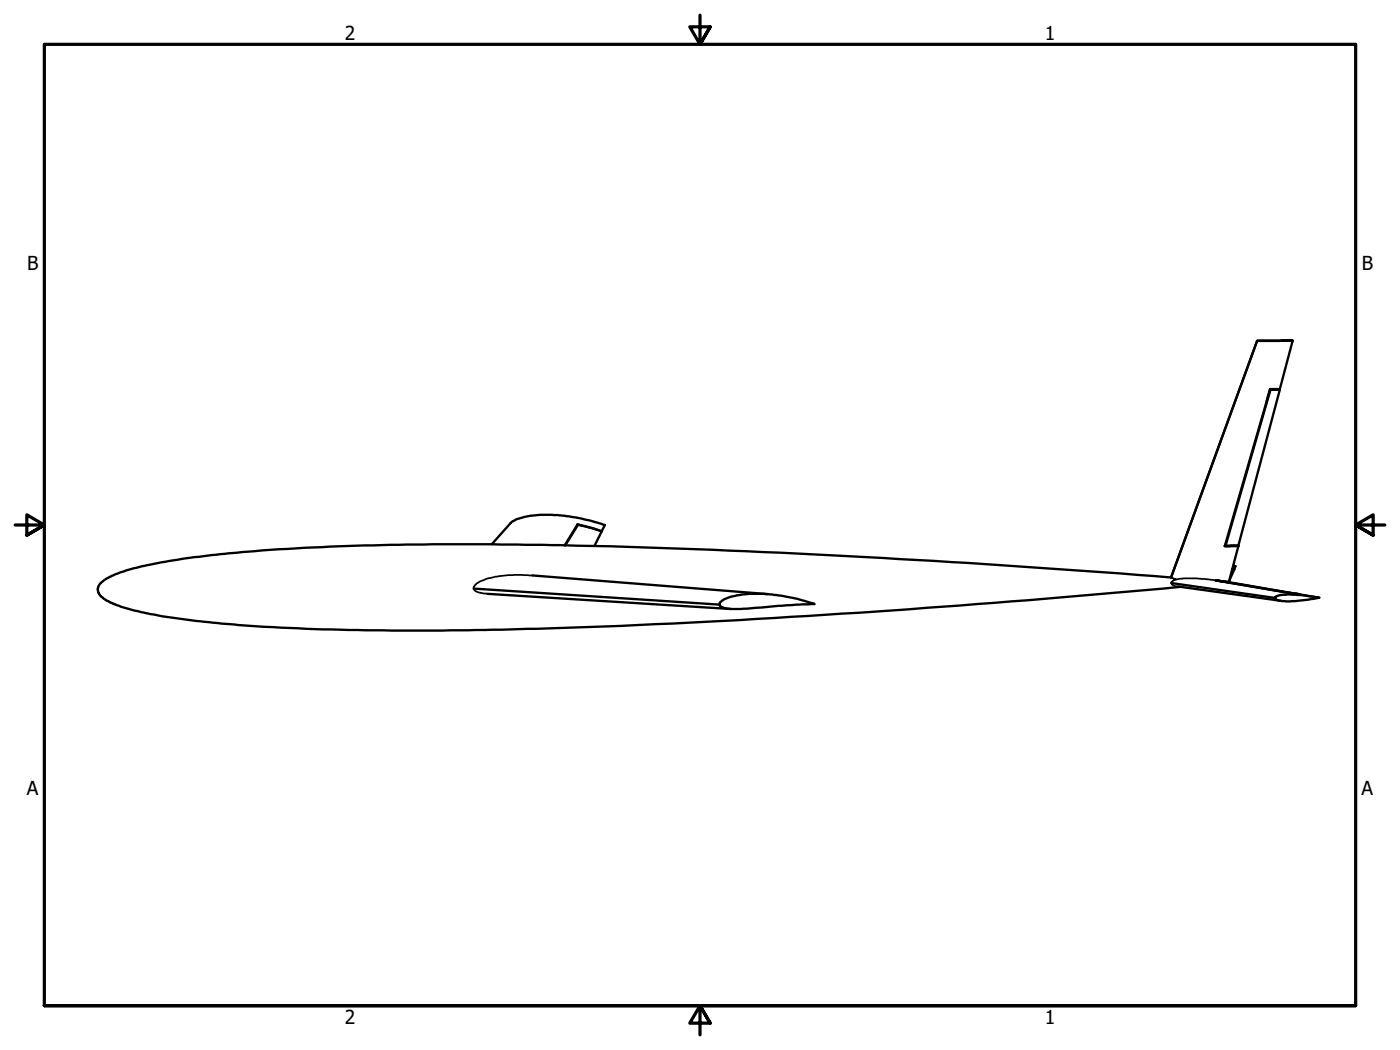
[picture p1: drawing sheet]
<svg xmlns="http://www.w3.org/2000/svg" width="305mm" height="229mm" viewBox="0 0 305 229" stroke-linecap="round" stroke-linejoin="round" font-family="sans-serif">
<defs><g id="words">
<g font-size="4.2">
<text x="75.1" y="8.6">2</text>
<text x="227.5" y="8.6">1</text>
<text x="5.9" y="58.7">B</text>
<text x="296.5" y="58.7">B</text>
<text x="5.8" y="173">A</text>
<text x="296.4" y="173">A</text>
<text x="75.1" y="223">2</text>
<text x="227.5" y="223">1</text>
</g>
</g></defs>
<!-- layer: Visible (ANSI) -->
<g fill="none" stroke="#000" stroke-width=".51">
<path d="M273.7 74.2l-18.7 51.5-14.8-1.1a2089.5 2089.5 0 0 0-131.2-6l-9.3-.1a498.2 498.2 0 0 0-54.5 2.5 88.6 88.6 0 0 0-19.5 3.8 8 8 0 0 0-4.2 2.6l-.2 .8 .2 1a6.9 6.9 0 0 0 3.5 2.4 64.7 64.7 0 0 0 15.8 3.3l3.7 .5a493.6 493.6 0 0 0 51.8 1.9l5.6-.1a1968.4 1968.4 0 0 0 129.2-7.2l25.9-2.2M273.7 74.2h7.7zM281.4 74.2l-2.8 10.5h-2.1l-9.9 34.2h3h-3M276.5 84.8h2.1h-2M276.5 84.8l-.7 2.4M276.5 84.8h.1M276.6 84.8l-9.8 34M278.6 84.8l-9 33.9-2.8 .1M123.1 118.7l2.8-4.5 2.9 .7 2.2 .8-1.6 3.2M125.7 114.2l5.3 1.4 .7-1.3a35.6 35.6 0 0 0-17.1-1.8 6.6 6.6 0 0 0-3.4 1.4l-4.1 4.6M125.7 114.2v.2M125.7 114.2l-2.8 4.5"/>
<path d="M266.7 118.7l.1 .1M269.6 118.9l-2.1 7.8M103.1 128.1l53.6 3.5M106.1 129.3l53 3.3M116 125.3l51.3 4M156.8 131.1a9.2 9.2 0 0 1 5.3-1.7l.9-.1 4.6 .1a41.9 41.9 0 0 1 9.8 2.1l-7.2 .4a75.9 75.9 0 0 1-11.6 .6l-.7-.1a1.14 1.14 0 0 1-1.2-.7v-.4zM255 126.9l22.6 3.3M256.5 127.7l22.4 3.1M264.9 126.4l18.1 3zM267.1 126.7h.4M267.5 126.7l-2.8-.3 22.3 3.7M268.5 123.2l.5 .1-1.5 3.4"/>
<path d="M268.7 124l-.4-.1 .4 .1M277.6 130h.1a5.5 5.5 0 0 1 3.5-.5l2.5 .1 3.6 .5a26.7 26.7 0 0 1-9 .6 .63 .63 0 0 1-.7-.7z"/>
</g>
<g fill="#000">
<circle cx="264.9" cy="126.4" r=".25"/>
<circle cx="267.5" cy="126.7" r=".25"/>
<circle cx="280.8" cy="129.1" r=".25"/>
</g>
<!-- layer: Visible Narrow (ANSI) -->
<path d="M21.5 129.2l.2 .2a7.3 7.3 0 0 0 3.5 2.2M116 125.3l-5.5-.1-2.6 .3-2.2 .6a3.5 3.5 0 0 0-2.6 1.8 1.14 1.14 0 0 0 1.2 1.1l1.8 .3M255 125.7l1 .5-.3 .1a.61 .61 0 0 0-.7 .6 .61 .61 0 0 0 .7 .6l.8 .2M256 126.2l1.6-.3h3l6.5 .8" fill="none" stroke="#000" stroke-width=".38"/>
<!-- layer: Border (ANSI) -->
<path d="M152.4 3.3v6.4l-2.2-3.9h4.4l-2.2 3.9 2.2-3.9M3.3 114.3h6.4l-3.9-2.2v4.4l3.9-2.2-3.9 2.2M301.5 114.3h-6.4l3.9-2.2v4.4l-3.9-2.2 3.9 2.2M9.7 218.9v-209.2h285.4v209.2h-285.4h285.4M154.6 222.8l-2.2-3.9 2.2 3.9h-4.4l2.2-3.9v6.4" fill="none" stroke="#000" stroke-width=".7"/>
<use href="#words"/>
</svg>
